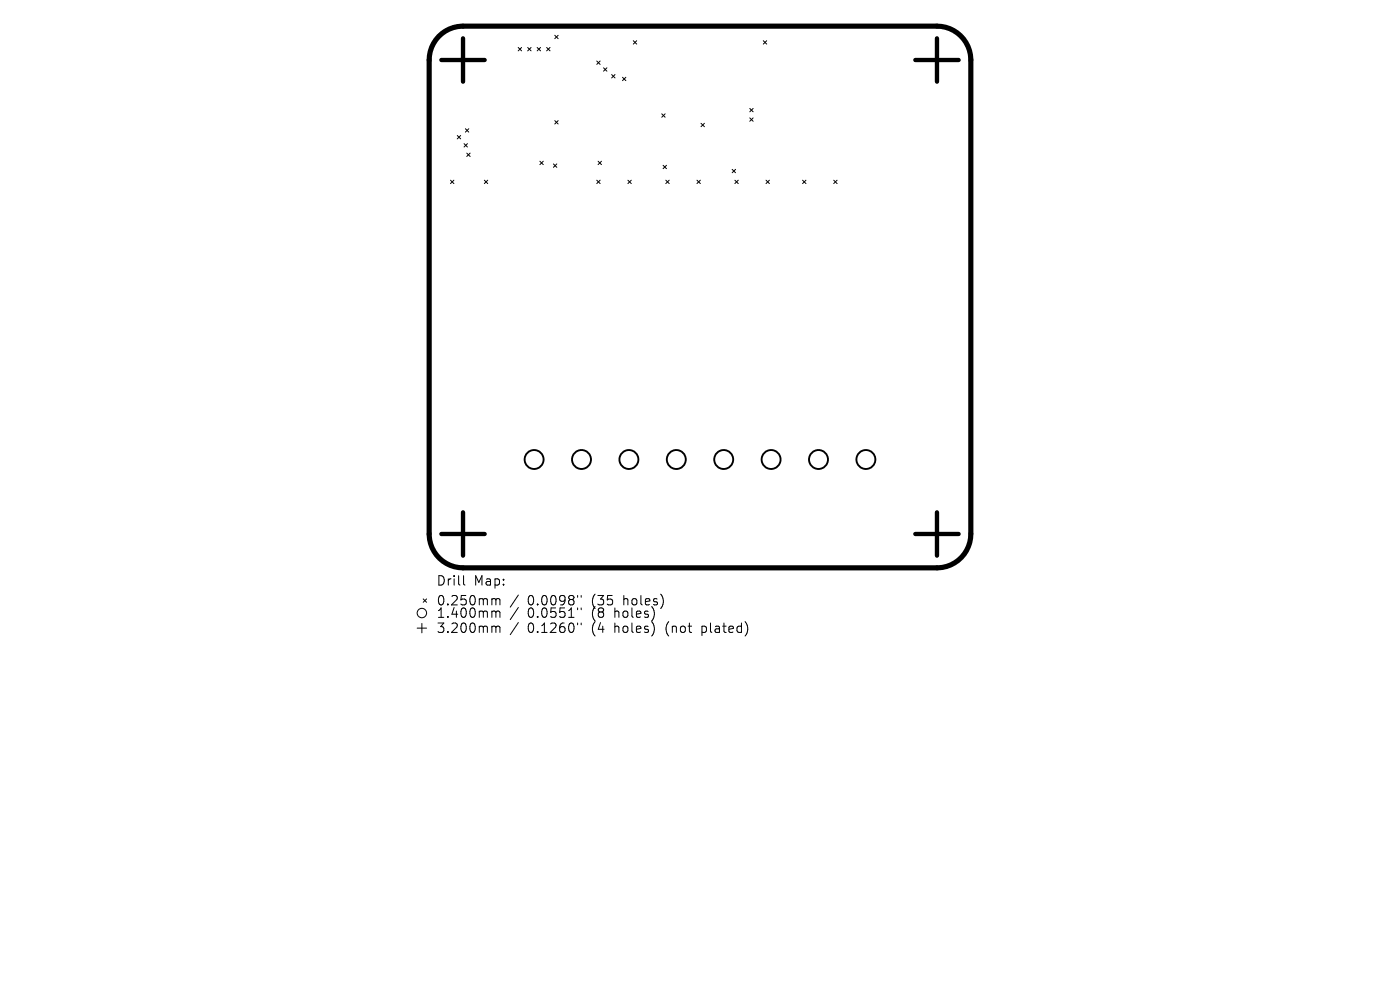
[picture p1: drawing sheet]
<svg xmlns="http://www.w3.org/2000/svg" width="297mm" height="210mm" viewBox="0 0 297 210" stroke-linecap="round" stroke-linejoin="round" font-family="sans-serif">
<defs><g id="words">
<g font-size="2.8">
<text x="92.5" y="124.5">Drill</text>
<text x="100.5" y="124.5">Map:</text>
<text x="92.5" y="128.7">0.250mm</text>
<text x="92.5" y="131.3">1.400mm</text>
<text x="111.9" y="128.7">0.0098&quot;</text>
<text x="111.9" y="131.3">0.0551&quot;</text>
<text x="125.7" y="128.7">(35</text>
<text x="125.7" y="131.3">(8</text>
<text x="130.6" y="131.3">holes)</text>
<text x="132.5" y="128.7">holes)</text>
<text x="92.5" y="134.5">3.200mm</text>
<text x="111.9" y="134.5">0.1260&quot;</text>
<text x="125.7" y="134.5">(4</text>
<text x="130.6" y="134.5">holes)</text>
<text x="141.7" y="134.5">(not</text>
<text x="149.5" y="134.5">plated)</text>
</g>
</g></defs>
<path d="M93.1 7.7a7.2 7.2 0 0 1 5.1-2.2h100.6a7.2 7.2 0 0 1 7.2 7.2v100.6a7.2 7.2 0 0 1-7.2 7.2h-100.6a7.2 7.2 0 0 1-7.2-7.2v-100.6a7.2 7.2 0 0 1 2.1-5z" fill="none" stroke="#000" stroke-width="1.1"/>
<g fill="none" stroke="#000" stroke-width=".21">
<path d="M109.9 10.1l.8 .7M110.7 10.1l-.8 .7M111.9 10.1l.8 .7M112.7 10.1l-.8 .7M114 10.1l.7 .7M114.7 10.1l-.7 .7M116 10.1l.7 .7M116.7 10.1l-.7 .7M117.7 7.5l.7 .7M118.4 7.5l-.7 .7M126.6 12.9l.7 .8M127.3 12.9l-.7 .8"/>
<path d="M128 14.4l.8 .7M128.8 14.4l-.8 .7M129.8 15.8l.7 .7M130.5 15.8l-.7 .7M132.1 16.4l.7 .7M132.8 16.4l-.7 .7M134.4 8.6l.7 .8M135.1 8.6l-.7 .8M161.9 8.6l.7 .8M162.6 8.6l-.7 .8M95.6 38.2l.7 .7M96.3 38.2l-.7 .7"/>
<path d="M97 28.7l.7 .8M97.7 28.7l-.7 .8M98.4 30.5l.8 .7M98.7 27.3l.7 .7M99 32.5l.7 .7M99.2 30.5l-.8 .7M99.4 27.3l-.7 .7M99.7 32.5l-.7 .7M102.8 38.2l.7 .7M103.5 38.2l-.7 .7M114.5 34.2l.7 .7M115.2 34.2l-.7 .7"/>
<path d="M117.4 34.8l.7 .7M117.7 25.6l.7 .7M118.1 34.8l-.7 .7M118.4 25.6l-.7 .7M126.6 38.2l.7 .7M126.9 34.2l.7 .7M127.3 38.2l-.7 .7M127.6 34.2l-.7 .7M133.2 38.2l.7 .7M133.9 38.2l-.7 .7M140.4 24.1l.7 .8M140.7 35.1l.7 .7"/>
<path d="M141.1 24.1l-.7 .8M141.2 38.2l.8 .7M141.4 35.1l-.7 .7M142 38.2l-.8 .7M147.9 38.2l.7 .7M148.6 38.2l-.7 .7M148.7 26.2l.7 .7M149.4 26.2l-.7 .7M155.3 35.9l.7 .7M155.9 38.2l.7 .7M156 35.9l-.7 .7M156.6 38.2l-.7 .7"/>
<path d="M159.1 23l.7 .7M159.1 25l.7 .7M159.8 23l-.7 .7M159.8 25l-.7 .7M162.5 38.2l.7 .7M163.2 38.2l-.7 .7M170.3 38.2l.7 .7M171 38.2l-.7 .7M176.9 38.2l.7 .7M177.6 38.2l-.7 .7M88.5 133.2h2M89.5 132.2v2"/>
<path d="M89.8 127l.7 .8M90.5 127l-.7 .8M98.3 122.1v1.7l.3 .3M104.6 127l.5 .1 .1 .2M104.6 129.6h.3l.3 .3M104.6 132.8l.5 .1 .1 .2M105.2 127.3l.3-.3 .5 .1 .1 1.2M105.2 127.3v1M105.2 129.9v1.1M105.2 133.1v1.1M105.2 129.9l.3-.3 .5 .1 .1 1.3M105.2 133.1l.3-.3 .5 .1 .1 1.3"/>
<path d="M110 126.2l-1.8 2.6M110 128.9l-1.8 2.5M110 132.1l-1.8 2.5M122.5 126.3v.4M122.5 129v.3M122.5 132.2v.3M123.3 126.3v.4M123.3 129v.3M123.3 132.2v.3"/>
<circle cx="89.5" cy="130" r="1"/>
</g>
<g fill="none" stroke="#000" stroke-width=".4">
<circle cx="113.3" cy="97.5" r="2.01"/>
<circle cx="123.4" cy="97.5" r="2.01"/>
<circle cx="133.4" cy="97.5" r="2.01"/>
<circle cx="143.5" cy="97.5" r="2.01"/>
<circle cx="153.5" cy="97.5" r="2.01"/>
<circle cx="163.6" cy="97.5" r="2.01"/>
<circle cx="173.6" cy="97.5" r="2.01"/>
<circle cx="183.7" cy="97.5" r="2.01"/>
</g>
<path d="M93.6 12.7h9.2M98.2 8.1v9.2M194.2 12.7h9.2M198.8 8.1v9.2M93.6 113.3h9.2M98.2 108.7v9.2M194.2 113.3h9.2M198.8 108.7v9.2" fill="none" stroke="#000" stroke-width=".92"/>
<use href="#words"/>
</svg>
